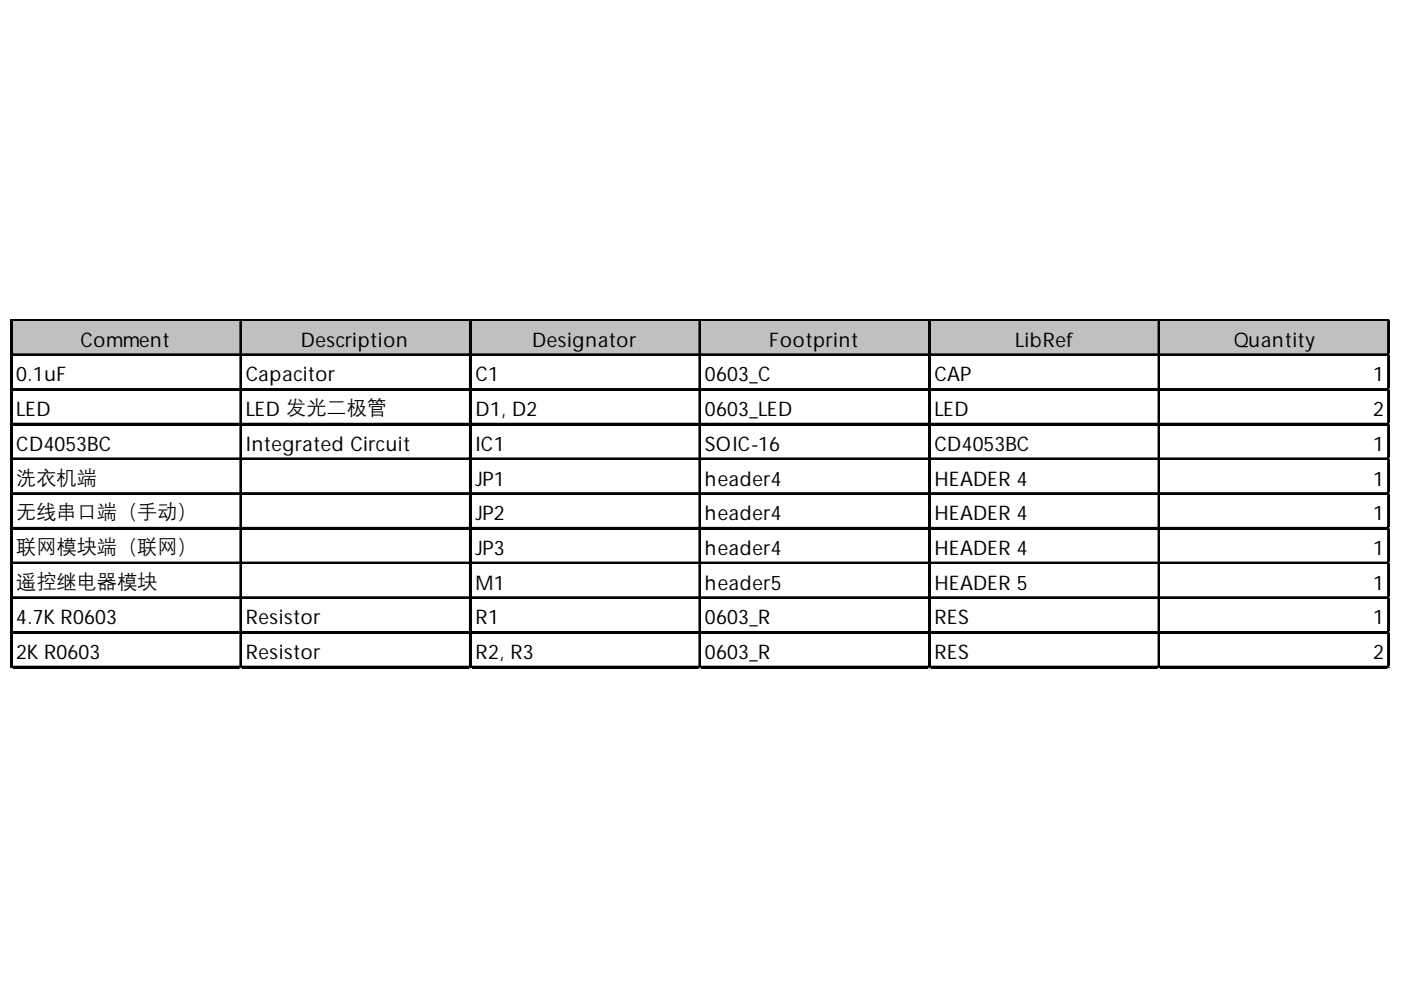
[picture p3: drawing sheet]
<svg xmlns="http://www.w3.org/2000/svg" width="297mm" height="210mm" viewBox="0 0 297 210" stroke-linecap="round" stroke-linejoin="round" font-family="sans-serif">
<defs><g id="words">
<g font-size="4.3">
<text x="17.1" y="73.5">Comment</text>
<text x="63.8" y="73.5">Description</text>
<text x="112.9" y="73.5">Designator</text>
<text x="163.1" y="73.5">Footprint</text>
<text x="215.2" y="73.5">LibRef</text>
<text x="261.6" y="73.5">Quantity</text>
<text x="3.5" y="80.9">0.1uF</text>
<text x="52.1" y="80.9">Capacitor</text>
<text x="100.8" y="80.9">C1</text>
<text x="149.5" y="80.9">0603_C</text>
<text x="198.1" y="80.9">CAP</text>
<text x="291.2" y="80.9">1</text>
<text x="3.5" y="88.2">LED</text>
<text x="52.1" y="88.2">LED 发光二极管</text>
<text x="100.8" y="88.2">D1, D2</text>
<text x="149.5" y="88.2">0603_LED</text>
<text x="198.1" y="88.2">LED</text>
<text x="291.2" y="88.2">2</text>
<text x="3.5" y="95.6">CD4053BC</text>
<text x="52.1" y="95.6">Integrated Circuit</text>
<text x="100.8" y="95.6">IC1</text>
<text x="149.5" y="95.6">SOIC-16</text>
<text x="198.1" y="95.6">CD4053BC</text>
<text x="291.2" y="95.6">1</text>
<text x="3.5" y="102.6">洗衣机端</text>
<text x="100.8" y="102.9">JP1</text>
<text x="149.5" y="102.9">header4</text>
<text x="198.1" y="102.9">HEADER 4</text>
<text x="291.2" y="102.9">1</text>
<text x="3.5" y="109.9">无线串口端（手动）</text>
<text x="100.8" y="110.3">JP2</text>
<text x="149.5" y="110.3">header4</text>
<text x="198.1" y="110.3">HEADER 4</text>
<text x="291.2" y="110.3">1</text>
<text x="3.5" y="117.3">联网模块端（联网）</text>
<text x="100.8" y="117.7">JP3</text>
<text x="149.5" y="117.7">header4</text>
<text x="198.1" y="117.7">HEADER 4</text>
<text x="291.2" y="117.7">1</text>
<text x="3.5" y="124.7">遥控继电器模块</text>
<text x="100.8" y="125">M1</text>
<text x="149.5" y="125">header5</text>
<text x="198.1" y="125">HEADER 5</text>
<text x="291.2" y="125">1</text>
<text x="3.5" y="132.4">4.7K R0603</text>
<text x="52.1" y="132.4">Resistor</text>
<text x="100.8" y="132.4">R1</text>
<text x="149.5" y="132.4">0603_R</text>
<text x="198.1" y="132.4">RES</text>
<text x="291.2" y="132.4">1</text>
<text x="3.5" y="139.7">2K R0603</text>
<text x="52.1" y="139.7">Resistor</text>
<text x="100.8" y="139.7">R2, R3</text>
<text x="149.5" y="139.7">0603_R</text>
<text x="198.1" y="139.7">RES</text>
<text x="291.2" y="139.7">2</text>
</g>
</g></defs>
<path d="M2.6 68.1h292.1v7.4h-292.1z" fill="#c0c0c0"/>
<g fill="none" stroke="#000" stroke-width=".39">
<path d="M2.3 67.8v73.9M2.5 67.8v73.9M2.7 67.8h292M2.7 67.9h292M2.7 75.1h292M2.7 75.3h292M51 68.1v73.6M51.1 68.1v73.6M99.6 68.1v73.6M99.8 68.1v73.6M148.3 68.1v73.6M148.5 68.1v73.6"/>
<path d="M197 68.1v73.6M197.1 68.1v73.6M245.6 68.1v73.6M245.8 68.1v73.6M294.3 68.1v73.6M294.5 68.1v73.6M2.7 82.5h292M2.7 82.7h292M2.7 89.8h292M2.7 90h292M2.7 97.2h292M2.7 97.4h292"/>
<path d="M2.7 104.5h292M2.7 104.7h292M2.7 111.9h292M2.7 112.1h292M2.7 119.3h292M2.7 119.5h292M2.7 126.6h292M2.7 126.8h292M2.7 134h292M2.7 134.2h292M2.7 141.3h292M2.7 141.5h292"/>
</g>
<path d="M2.3 141.7v.1" fill="none" stroke="#d4d4d4" stroke-width=".39"/>
<path d="M2.3 141.7l.4 .1z" fill="#d4d4d4"/>
<path d="M51 141.7v.1" fill="none" stroke="#d4d4d4" stroke-width=".39"/>
<path d="M51 141.7l.3 .1z" fill="#d4d4d4"/>
<path d="M99.6 141.7v.1" fill="none" stroke="#d4d4d4" stroke-width=".39"/>
<path d="M99.6 141.7l.4 .1z" fill="#d4d4d4"/>
<path d="M148.3 141.7v.1" fill="none" stroke="#d4d4d4" stroke-width=".39"/>
<path d="M148.3 141.7l.4 .1z" fill="#d4d4d4"/>
<path d="M197 141.7v.1" fill="none" stroke="#d4d4d4" stroke-width=".39"/>
<path d="M197 141.7l.3 .1z" fill="#d4d4d4"/>
<path d="M245.6 141.7v.1" fill="none" stroke="#d4d4d4" stroke-width=".39"/>
<path d="M245.6 141.7l.4 .1z" fill="#d4d4d4"/>
<path d="M294.3 141.7v.1" fill="none" stroke="#d4d4d4" stroke-width=".39"/>
<path d="M294.3 141.7l.4 .1z" fill="#d4d4d4"/>
<path d="M294.7 67.8h.1" fill="none" stroke="#d4d4d4" stroke-width=".39"/>
<path d="M294.7 67.8v.3z" fill="#d4d4d4"/>
<path d="M294.7 75.1h.1" fill="none" stroke="#d4d4d4" stroke-width=".39"/>
<path d="M294.7 75.1v.4z" fill="#d4d4d4"/>
<path d="M294.7 82.5h.1" fill="none" stroke="#d4d4d4" stroke-width=".39"/>
<path d="M294.7 82.5v.4z" fill="#d4d4d4"/>
<path d="M294.7 89.8h.1" fill="none" stroke="#d4d4d4" stroke-width=".39"/>
<path d="M294.7 89.8v.4z" fill="#d4d4d4"/>
<path d="M294.7 97.2h.1" fill="none" stroke="#d4d4d4" stroke-width=".39"/>
<path d="M294.7 97.2v.4z" fill="#d4d4d4"/>
<path d="M294.7 104.5h.1" fill="none" stroke="#d4d4d4" stroke-width=".39"/>
<path d="M294.7 104.5v.4z" fill="#d4d4d4"/>
<path d="M294.7 111.9h.1" fill="none" stroke="#d4d4d4" stroke-width=".39"/>
<path d="M294.7 111.9v.4z" fill="#d4d4d4"/>
<path d="M294.7 119.3h.1" fill="none" stroke="#d4d4d4" stroke-width=".39"/>
<path d="M294.7 119.3v.3z" fill="#d4d4d4"/>
<path d="M294.7 126.6h.1" fill="none" stroke="#d4d4d4" stroke-width=".39"/>
<path d="M294.7 126.6v.4z" fill="#d4d4d4"/>
<path d="M294.7 134h.1" fill="none" stroke="#d4d4d4" stroke-width=".39"/>
<path d="M294.7 134v.4z" fill="#d4d4d4"/>
<path d="M294.7 141.3h.1" fill="none" stroke="#d4d4d4" stroke-width=".39"/>
<path d="M294.7 141.3v.4z" fill="#d4d4d4"/>
<use href="#words"/>
</svg>
